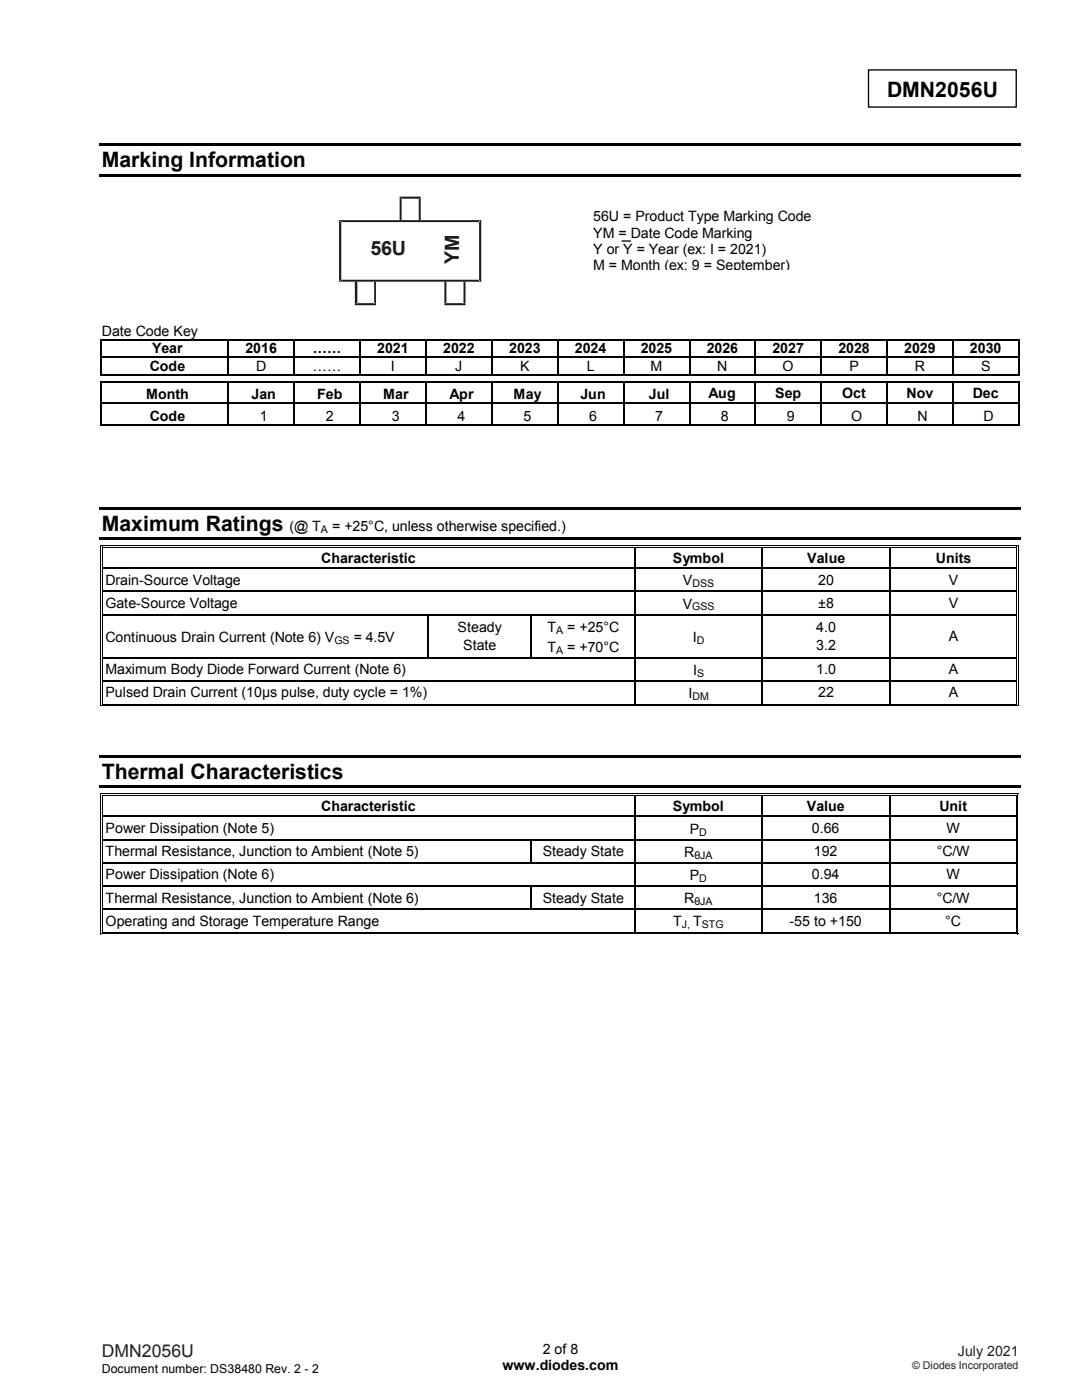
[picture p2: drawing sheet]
<svg xmlns="http://www.w3.org/2000/svg" width="216mm" height="279mm" viewBox="0 0 216 279" stroke-linecap="round" stroke-linejoin="round" font-family="sans-serif">
<defs><g id="words">
<g font-size="4.2">
<text x="177" y="19.3">DMN2056U</text>
<text x="20.3" y="33.4">Marking Information</text>
<text x="20.3" y="106">Maximum Ratings</text>
<text x="20.3" y="155.5">Thermal Characteristics</text>
</g>
<g font-size="3.9" fill="#1f1a17">
<text x="74" y="51">56U</text>
<text x="91.6" y="52.7" transform="rotate(-90 91.6 52.7)">YM</text>
</g>
<text font-size="3.5" fill="#231f20" x="20.3" y="270.9">DMN2056U</text>
<g font-size="2.8">
<text x="118.4" y="44.2">56U = Product Type Marking Code</text>
<text x="118.4" y="47.5">YM = Date Code Marking</text>
<text x="118.4" y="50.7">Y or Y = Year (ex: I = 2021)</text>
<text x="118.4" y="53.9">M = Month (ex: 9 = September)</text>
<text x="20.3" y="67">Date Code Key</text>
<text x="30.4" y="70.5">Year</text>
<text x="49" y="70.5">2016</text>
<text x="62.4" y="70.5">……</text>
<text x="75.3" y="70.5">2021</text>
<text x="88.4" y="70.5">2022</text>
<text x="101.6" y="70.5">2023</text>
<text x="114.7" y="70.5">2024</text>
<text x="127.8" y="70.5">2025</text>
<text x="141" y="70.5">2026</text>
<text x="154.1" y="70.5">2027</text>
<text x="167.3" y="70.5">2028</text>
<text x="180.4" y="70.5">2029</text>
<text x="193.5" y="70.5">2030</text>
<text x="29.9" y="74">Code</text>
<text x="51.1" y="74">D</text>
<text x="62.4" y="74">……</text>
<text x="78" y="74">I</text>
<text x="90.8" y="74">J</text>
<text x="103.8" y="74">K</text>
<text x="117.1" y="74">L</text>
<text x="129.8" y="74">M</text>
<text x="143.1" y="74">N</text>
<text x="156.2" y="74">O</text>
<text x="169.5" y="74">P</text>
<text x="182.5" y="74">R</text>
<text x="195.7" y="74">S</text>
<text x="29.2" y="79.7">Month</text>
<text x="29.9" y="83.9">Code</text>
<text x="50.2" y="79.7">Jan</text>
<text x="51.9" y="84">1</text>
<text x="63.3" y="79.7">Feb</text>
<text x="65" y="84">2</text>
<text x="76.5" y="79.7">Mar</text>
<text x="78.2" y="84">3</text>
<text x="89.7" y="79.7">Apr</text>
<text x="91.3" y="84">4</text>
<text x="102.5" y="79.7">May</text>
<text x="104.4" y="84">5</text>
<text x="115.8" y="79.7">Jun</text>
<text x="117.6" y="84">6</text>
<text x="129.5" y="79.7">Jul</text>
<text x="130.7" y="84">7</text>
<text x="141.4" y="79.3">Aug</text>
<text x="143.8" y="84">8</text>
<text x="154.7" y="79.3">Sep</text>
<text x="157" y="84">9</text>
<text x="168.1" y="79.3">Oct</text>
<text x="169.8" y="84">O</text>
<text x="180.9" y="79.3">Nov</text>
<text x="183.1" y="84">N</text>
<text x="194.1" y="79.3">Dec</text>
<text x="196.2" y="84">D</text>
<text x="57.8" y="106">(@ T</text>
<text x="66.3" y="106">= +25°C, unless otherwise specified.)</text>
<text x="64.1" y="112.3">Characteristic</text>
<text x="134.3" y="112.3">Symbol</text>
<text x="161.1" y="112.3">Value</text>
<text x="186.7" y="112.3">Units</text>
<text x="21" y="116.7">Drain-Source Voltage</text>
<text x="136.3" y="116.8">V</text>
<text x="163.3" y="116.7">20</text>
<text x="189.4" y="116.7">V</text>
<text x="21" y="121.3">Gate-Source Voltage</text>
<text x="136.2" y="121.5">V</text>
<text x="163.3" y="121.3">±8</text>
<text x="189.4" y="121.3">V</text>
<text x="21" y="128.1">Continuous Drain Current (Note 6) V</text>
<text x="70.6" y="128.1">= 4.5V</text>
<text x="91.3" y="126.2">Steady</text>
<text x="92.4" y="129.8">State</text>
<text x="109.2" y="130.1">T</text>
<text x="109.2" y="126.1">T</text>
<text x="113.2" y="130.1">= +70°C</text>
<text x="113.2" y="126.1">= +25°C</text>
<text x="138.2" y="128.1">I</text>
<text x="162.9" y="126.2">4.0</text>
<text x="162.9" y="129.8">3.2</text>
<text x="189.4" y="128">A</text>
<text x="21" y="134.6">Maximum Body Diode Forward Current (Note 6)</text>
<text x="138.3" y="134.7">I</text>
<text x="162.9" y="134.6">1.0</text>
<text x="189.4" y="134.6">A</text>
<text x="21" y="139.2">Pulsed Drain Current (10µs pulse, duty cycle = 1%)</text>
<text x="137.4" y="139.4">I</text>
<text x="163.3" y="139.2">22</text>
<text x="189.4" y="139.2">A</text>
<text x="64.1" y="161.8">Characteristic</text>
<text x="134.2" y="161.8">Symbol</text>
<text x="161" y="161.8">Value</text>
<text x="187.5" y="161.8">Unit</text>
<text x="21.1" y="166.2">Power Dissipation (Note 5)</text>
<text x="137.6" y="166.4">P</text>
<text x="162" y="166.2">0.66</text>
<text x="188.8" y="166.2">W</text>
<text x="21.1" y="170.9">Thermal Resistance, Junction to Ambient (Note 5)</text>
<text x="108.3" y="170.9">Steady State</text>
<text x="136.5" y="171">R</text>
<text x="162.4" y="170.9">192</text>
<text x="186.9" y="170.9">°C/W</text>
<text x="21.1" y="175.5">Power Dissipation (Note 6)</text>
<text x="137.6" y="175.6">P</text>
<text x="162" y="175.5">0.94</text>
<text x="188.8" y="175.5">W</text>
<text x="21.1" y="180.1">Thermal Resistance, Junction to Ambient (Note 6)</text>
<text x="21.1" y="184.7">Operating and Storage Temperature Range</text>
<text x="108.3" y="180.1">Steady State</text>
<text x="134.3" y="184.9">T</text>
<text x="136.5" y="180.3">R</text>
<text x="138.3" y="184.9">T</text>
<text x="157.6" y="184.7">-55 to +150</text>
<text x="162.4" y="180.1">136</text>
<text x="186.9" y="180.1">°C/W</text>
<text x="188.6" y="184.7">°C</text>
<text x="100.3" y="273.4">www.diodes.com</text>
<text x="108.3" y="270.2">2 of 8</text>
</g>
<text font-size="2.8" fill="#231f20" x="191.1" y="270.6">July 2021</text>
<text font-size="2.5" x="20.3" y="274">Document number: DS38480 Rev. 2 - 2</text>
<g font-size="2.1">
<text x="64.1" y="106.3">A</text>
<text x="138.2" y="117.2">DSS</text>
<text x="138.1" y="121.8">GSS</text>
<text x="66.7" y="128.4">GS</text>
<text x="111" y="126.4">A</text>
<text x="111" y="130.5">A</text>
<text x="139" y="128.4">D</text>
<text x="139.1" y="135">S</text>
<text x="138.2" y="139.7">DM</text>
<text x="139.5" y="166.8">D</text>
<text x="138.6" y="171.4">θJA</text>
<text x="139.5" y="176">D</text>
<text x="136.1" y="185.2">J,</text>
<text x="138.6" y="180.6">θJA</text>
<text x="140" y="185.2">STG</text>
</g>
<text font-size="2.1" fill="#231f20" x="182" y="273.2">© Diodes Incorporated</text>
</g></defs>
<path d="M173.3 14h29.5v7.4h-29.5z" fill-rule="evenodd" fill="#fff" stroke="#000" stroke-width=".26"/>
<g fill="#000">
<path d="M19.8 28.6h183.9v.5h-183.9z" fill-rule="evenodd"/>
<path d="M19.8 34.7h183.9v.5h-183.9z" fill-rule="evenodd"/>
<path d="M19.8 101.1h183.9v.5h-183.9z" fill-rule="evenodd"/>
<path d="M19.8 107.2h183.9v.5h-183.9z" fill-rule="evenodd"/>
<path d="M19.8 150.7h183.9v.5h-183.9z" fill-rule="evenodd"/>
<path d="M19.8 156.8h183.9v.5h-183.9z" fill-rule="evenodd"/>
</g>
<g fill="#000">
<path d="M20.1 67.7h.3v.2h-.3zM20.1 71.2h.3v.3h-.3zM20.1 74.7h.3v.3h-.3zM20.1 76.2h.3v.3h-.3zM45.4 67.7h.2v.2h-.2zM45.4 71.2h.2v.3h-.2zM45.4 74.7h.2v.3h-.2zM45.4 76.2h.2v.3h-.2zM58.5 67.7h.3v.2h-.3zM58.5 71.2h.3v.3h-.3zM58.5 74.7h.3v.3h-.3zM58.5 76.2h.3v.3h-.3z"/>
<path d="M71.7 67.7h.3v.2h-.3zM71.7 71.2h.3v.3h-.3zM71.7 74.7h.3v.3h-.3zM71.7 76.2h.3v.3h-.3zM84.9 67.7h.2v.2h-.2zM84.9 71.2h.2v.3h-.2zM84.9 74.7h.2v.3h-.2zM84.9 76.2h.2v.3h-.2zM98 67.7h.3v.2h-.3zM98 71.2h.3v.3h-.3zM98 74.7h.3v.3h-.3zM98 76.2h.3v.3h-.3z"/>
<path d="M111.2 67.7h.2v.2h-.2zM111.2 71.2h.2v.3h-.2zM111.2 74.7h.2v.3h-.2zM111.2 76.2h.2v.3h-.2zM124.3 76.2h.2v.3h-.2zM124.3 67.7h.3v.2h-.3zM124.3 71.2h.3v.3h-.3zM124.3 74.7h.3v.3h-.3zM137.5 67.7h.2v.2h-.2zM137.5 71.2h.2v.3h-.2zM137.5 74.7h.2v.3h-.2zM137.5 76.2h.2v.3h-.2z"/>
<path d="M150.6 67.7h.2v.2h-.2zM150.6 71.2h.2v.3h-.2zM150.6 74.7h.2v.3h-.2zM150.6 76.2h.2v.3h-.2zM163.7 76.2h.3v.3h-.3zM163.7 67.7h.3v.2h-.3zM163.7 71.2h.3v.3h-.3zM163.7 74.7h.3v.3h-.3zM176.9 67.7h.2v.2h-.2zM176.9 71.2h.2v.3h-.2zM176.9 74.7h.2v.3h-.2zM176.9 76.2h.2v.3h-.2z"/>
<path d="M190 76.2h.2v.3h-.2zM190 67.7h.3v.2h-.3zM190 71.2h.3v.3h-.3zM190 74.7h.3v.3h-.3zM203.2 67.7h.2v.2h-.2zM203.2 71.2h.2v.3h-.2zM203.2 74.7h.2v.3h-.2zM203.2 76.2h.2v.3h-.2zM20.1 80.4h.3v.2h-.3zM20.1 84.6h.3v.3h-.3zM45.4 80.4h.2v.2h-.2zM45.4 84.6h.2v.3h-.2z"/>
<path d="M58.5 80.4h.3v.2h-.3zM58.5 84.6h.3v.3h-.3zM71.7 80.4h.3v.2h-.3zM71.7 84.6h.3v.3h-.3zM84.9 80.4h.2v.2h-.2zM84.9 84.6h.2v.3h-.2zM98 80.4h.3v.2h-.3zM98 84.6h.3v.3h-.3zM111.2 80.4h.2v.2h-.2zM111.2 84.6h.2v.3h-.2zM124.3 80.4h.2v.2h-.2zM124.3 84.6h.2v.3h-.2z"/>
<path d="M137.5 80.4h.2v.2h-.2zM137.5 84.6h.2v.3h-.2zM150.6 80.4h.2v.2h-.2zM150.6 84.6h.2v.3h-.2zM163.7 80.4h.3v.2h-.3zM163.7 84.6h.3v.3h-.3zM176.9 80.4h.2v.2h-.2zM176.9 84.6h.2v.3h-.2zM190 80.4h.2v.2h-.2zM190 84.6h.2v.3h-.2zM203.2 80.4h.2v.2h-.2zM203.2 84.6h.2v.3h-.2z"/>
<path d="M20.1 108.8h.1v.5h-.1zM20.1 108.8h.5v.2h-.5zM20.1 113.3h.1v.2h-.1zM20.1 117.9h.1v.3h-.1zM20.4 109.1h.2v.2h-.2zM20.4 113.3h.2v.2h-.2zM20.4 117.9h.2v.3h-.2zM126.6 109.3h.2zM126.6 108.8h.5v.2h-.5zM126.6 109.1h.5v.2h-.5zM126.6 113.3h.2v.2h-.2zM126.6 117.9h.2v.3h-.2z"/>
<path d="M152 109.3h.2zM152 108.8h.5v.2h-.5zM152 109.1h.5v.2h-.5zM152 113.3h.2v.2h-.2zM152 117.9h.2v.3h-.2zM177.4 109.3h.3zM177.4 108.8h.5v.2h-.5zM177.4 109.1h.5v.2h-.5zM177.4 113.3h.3v.2h-.3zM177.4 117.9h.3v.3h-.3zM202.7 108.8h.5v.2h-.5zM202.7 109.1h.2v.2h-.2z"/>
<path d="M202.7 113.3h.2v.2h-.2zM202.7 117.9h.2v.3h-.2zM203.1 108.8h.1v.5h-.1zM203.1 113.3h.1v.2h-.1zM203.1 117.9h.1v.3h-.1zM20.1 122.5h.1v.3h-.1zM20.1 131.1h.1v.3h-.1zM20.1 135.8h.1v.2h-.1zM20.4 122.5h.2v.3h-.2zM20.4 131.1h.2v.3h-.2zM20.4 135.8h.2v.2h-.2zM85.3 122.5h.3v.3h-.3z"/>
<path d="M85.3 131.1h.3v.3h-.3zM105.9 122.5h.3v.3h-.3zM105.9 131.1h.3v.3h-.3zM126.6 122.5h.2v.3h-.2zM126.6 131.1h.2v.3h-.2zM126.6 135.8h.2v.2h-.2zM152 122.5h.2v.3h-.2zM152 131.1h.2v.3h-.2zM152 135.8h.2v.2h-.2zM177.4 122.5h.3v.3h-.3zM177.4 131.1h.3v.3h-.3zM177.4 135.8h.3v.2h-.3z"/>
<path d="M202.7 122.5h.2v.3h-.2zM202.7 131.1h.2v.3h-.2zM202.7 135.8h.2v.2h-.2zM203.1 122.5h.1v.3h-.1zM203.1 131.1h.1v.3h-.1zM203.1 135.8h.1v.2h-.1zM20.1 140.4h.1v.5h-.1zM20.1 140.8h.5v.1h-.5zM20.1 158.4h.1v.5h-.1zM20.1 158.4h.5v.1h-.5zM20.4 140.4h.2v.2h-.2zM20.4 158.7h.2v.2h-.2z"/>
<path d="M126.6 140.4h.5v.2h-.5zM126.6 140.8h.5v.1h-.5zM126.6 158.9h.2zM126.6 158.4h.5v.1h-.5zM126.6 158.7h.5v.2h-.5zM152 140.4h.5v.2h-.5zM152 140.8h.5v.1h-.5zM152 158.9h.2zM152 158.4h.5v.1h-.5zM152 158.7h.5v.2h-.5zM177.4 158.9h.2zM177.4 158.4h.5v.1h-.5z"/>
<path d="M177.4 158.7h.5v.2h-.5zM177.4 140.4h.5v.2h-.5zM177.4 140.8h.5v.1h-.5zM202.7 158.4h.5v.1h-.5zM202.7 158.7h.2v.2h-.2zM202.7 140.8h.5v.1h-.5zM202.7 140.4h.2v.2h-.2zM203 158.4h.2v.5h-.2zM203.1 140.4h.1v.5h-.1zM20.1 162.8h.1v.3h-.1zM20.1 167.5h.1v.2h-.1zM20.1 172.1h.1v.2h-.1z"/>
<path d="M20.1 176.7h.1v.3h-.1zM20.4 162.8h.2v.3h-.2zM20.4 167.5h.2v.2h-.2zM20.4 172.1h.2v.2h-.2zM20.4 176.7h.2v.3h-.2zM105.9 167.5h.3v.2h-.3zM105.9 172.1h.3v.2h-.3zM105.9 176.7h.3v.3h-.3zM126.6 162.8h.2v.3h-.2zM126.6 167.5h.2v.2h-.2zM126.6 172.1h.2v.2h-.2zM126.6 176.7h.2v.3h-.2z"/>
<path d="M152 162.8h.2v.3h-.2zM152 167.5h.2v.2h-.2zM152 172.1h.2v.2h-.2zM152 176.7h.2v.3h-.2zM177.4 162.8h.2v.3h-.2zM177.4 167.5h.2v.2h-.2zM177.4 172.1h.2v.2h-.2zM177.4 176.7h.2v.3h-.2zM202.7 162.8h.2v.3h-.2zM202.7 167.5h.2v.2h-.2zM202.7 172.1h.2v.2h-.2zM202.7 176.7h.2v.3h-.2z"/>
<path d="M203 162.8h.2v.3h-.2zM203 167.5h.2v.2h-.2zM203 172.1h.2v.2h-.2zM203 176.7h.2v.3h-.2zM20.1 181.3h.1v.3h-.1zM20.1 186h.1v.5h-.1zM20.1 186.3h.5v.2h-.5zM20.4 181.3h.2v.3h-.2zM20.4 186h.2v.1h-.2zM105.9 181.3h.3v.3h-.3zM126.6 181.3h.2v.3h-.2zM126.6 186h.5v.1h-.5z"/>
<path d="M126.6 186.3h.5v.2h-.5zM152 181.3h.2v.3h-.2zM152 186h.5v.1h-.5zM152 186.3h.5v.2h-.5zM177.4 181.3h.2v.3h-.2zM177.4 186h.5v.1h-.5zM177.4 186.3h.5v.2h-.5zM202.7 181.3h.2v.3h-.2zM202.7 186.3h.5v.2h-.5zM202.7 186h.2v.1h-.2zM203 181.3h.2v.3h-.2zM203 186h.2v.5h-.2z"/>
</g>
<g fill="none" stroke="#000" stroke-width=".25">
<path d="M20.2 67.9v3.3M20.2 71.5v3.2M20.2 76.5v3.9M20.4 67.8h25M20.4 71.3h25M20.4 74.8h25M20.4 76.3h25M45.5 67.9v3.3M45.5 71.5v3.2M45.5 76.5v3.9M45.6 67.8h12.9M45.6 71.3h12.9"/>
<path d="M45.6 74.8h12.9M45.6 76.3h12.9M58.7 67.9v3.3M58.7 71.5v3.2M58.7 76.5v3.9M58.8 67.8h12.9M58.8 71.3h12.9M58.8 74.8h12.9M58.8 76.3h12.9M71.8 67.9v3.3M71.8 71.5v3.2M71.8 76.5v3.9"/>
<path d="M72 67.8h12.9M72 71.3h12.9M72 74.8h12.9M72 76.3h12.9M85 67.9v3.3M85 71.5v3.2M85 76.5v3.9M85.1 67.8h12.9M85.1 71.3h12.9M85.1 74.8h12.9M85.1 76.3h12.9M98.1 67.9v3.3"/>
<path d="M98.1 71.5v3.2M98.1 76.5v3.9M98.3 67.8h12.9M98.3 71.3h12.9M98.3 74.8h12.9M98.3 76.3h12.9M111.3 67.9v3.3M111.3 71.5v3.2M111.3 76.5v3.9M111.4 67.8h12.9M111.4 71.3h12.9M111.4 74.8h12.9"/>
<path d="M111.4 76.3h12.9M124.4 76.5v3.9M124.5 67.9v3.3M124.5 71.5v3.2M124.5 76.3h13M124.6 67.8h12.9M124.6 71.3h12.9M124.6 74.8h12.9M137.6 67.9v3.3M137.6 71.5v3.2M137.6 76.5v3.9M137.7 67.8h12.9"/>
<path d="M137.7 71.3h12.9M137.7 74.8h12.9M137.7 76.3h12.9M150.7 67.9v3.3M150.7 71.5v3.2M150.7 76.5v3.9M150.8 67.8h12.9M150.8 71.3h12.9M150.8 74.8h12.9M150.8 76.3h12.9M163.8 76.5v3.9M163.9 67.9v3.3"/>
<path d="M163.9 71.5v3.2M164 76.3h12.9M164 67.8h12.9M164 71.3h12.9M164 74.8h12.9M177 67.9v3.3M177 71.5v3.2M177 76.5v3.9M177.1 67.8h12.9M177.1 71.3h12.9M177.1 74.8h12.9M177.1 76.3h12.9"/>
<path d="M190.1 76.5v3.9M190.2 67.9v3.3M190.2 71.5v3.2M190.2 76.3h13M190.3 67.8h12.9M190.3 71.3h12.9M190.3 74.8h12.9M203.3 67.9v3.3M203.3 71.5v3.2M203.3 76.5v3.9M20.2 80.6v4M20.4 80.5h25"/>
<path d="M20.4 84.8h25M45.5 80.6v4M45.6 80.5h12.9M45.6 84.8h12.9M58.7 80.6v4M58.8 80.5h12.9M58.8 84.8h12.9M71.8 80.6v4M72 80.5h12.9M72 84.8h12.9M85 80.6v4M85.1 80.5h12.9"/>
<path d="M85.1 84.8h12.9M98.1 80.6v4M98.3 80.5h12.9M98.3 84.8h12.9M111.3 80.6v4M111.4 80.5h12.9M111.4 84.8h12.9M124.4 80.6v4M124.5 80.5h13M124.5 84.8h13M137.6 80.6v4M137.7 80.5h12.9"/>
<path d="M137.7 84.8h12.9M150.7 80.6v4M150.8 80.5h12.9M150.8 84.8h12.9M163.8 80.6v4M164 80.5h12.9M164 84.8h12.9M177 80.6v4M177.1 80.5h12.9M177.1 84.8h12.9M190.1 80.6v4M190.2 80.5h13"/>
<path d="M190.2 84.8h13M203.3 80.6v4M20.6 113.4h106M20.6 118h106M126.7 109.3v4M126.7 113.5v4.4M126.7 118.2v4.3M126.8 113.4h25.2M126.8 118h25.2M152.1 109.3v4M152.1 113.5v4.4M152.1 118.2v4.3"/>
<path d="M152.2 113.4h25.2M152.2 118h25.2M177.5 109.3v4M177.5 113.5v4.4M177.5 118.2v4.3M177.7 113.4h25M177.7 118h25M20.6 122.6h64.7M20.6 131.3h64.7M20.6 135.9h106M85.4 122.8v8.3M85.6 122.6h20.3"/>
<path d="M85.6 131.3h20.3M106 122.8v8.3M106.2 122.6h20.4M106.2 131.3h20.4M126.7 122.8v8.3M126.7 131.4v4.4M126.7 136v4.4M126.8 122.6h25.2M126.8 131.3h25.2M126.8 135.9h25.2M152.1 122.8v8.3M152.1 131.4v4.4"/>
<path d="M152.1 136v4.4M152.2 122.6h25.2M152.2 131.3h25.2M152.2 135.9h25.2M177.5 122.8v8.3M177.5 131.4v4.4M177.5 136v4.4M177.7 122.6h25M177.7 131.3h25M177.7 135.9h25M126.7 158.9v3.9M152.1 158.9v3.9"/>
<path d="M177.5 158.9v3.9M20.6 162.9h106M20.6 167.6h85.3M20.6 172.2h85.3M20.6 176.8h85.3M106 167.7v4.4M106 177v4.3M106.2 167.6h20.4M106.2 172.2h20.4M106.2 176.8h20.4M126.7 163.1v4.4M126.7 167.7v4.4"/>
<path d="M126.7 172.3v4.4M126.7 177v4.3M126.8 162.9h25.2M126.8 167.6h25.2M126.8 172.2h25.2M126.8 176.8h25.2M152.1 163.1v4.4M152.1 167.7v4.4M152.1 172.3v4.4M152.1 177v4.3M152.2 162.9h25.2M152.2 167.6h25.2"/>
<path d="M152.2 172.2h25.2M152.2 176.8h25.2M177.5 163.1v4.4M177.5 167.7v4.4M177.5 172.3v4.4M177.5 177v4.3M177.6 162.9h25.1M177.6 167.6h25.1M177.6 172.2h25.1M177.6 176.8h25.1M20.6 181.4h85.3M106.2 181.4h20.4"/>
<path d="M126.7 181.6v4.4M126.8 181.4h25.2M152.1 181.6v4.4M152.2 181.4h25.2M177.5 181.6v4.4M177.6 181.4h25.1"/>
</g>
<g fill="none" stroke="#000" stroke-width=".2">
<path d="M20.2 109.3v4M20.2 113.5v4.4M20.2 118.2v4.3M20.5 109.3v4M20.5 113.5v4.4M20.5 118.2v4.3M20.6 108.9h106M20.6 109.2h106M127.1 108.9h24.9M127.1 109.2h24.9M152.5 108.9h24.9M152.5 109.2h24.9"/>
<path d="M177.9 108.9h24.8M177.9 109.2h24.8M202.8 109.3v4M202.8 113.5v4.4M202.8 118.2v4.3M203.2 109.3v4M203.2 113.5v4.4M203.2 118.2v4.3M20.2 122.8v8.3M20.2 131.4v4.4M20.2 136v4.4M20.5 122.8v8.3"/>
<path d="M20.5 131.4v4.4M20.5 136v4.4M202.8 122.8v8.3M202.8 131.4v4.4M202.8 136v4.4M203.2 122.8v8.3M203.2 131.4v4.4M203.2 136v4.4M20.2 158.9v3.9M20.5 158.9v3.9M20.6 140.8h106M20.6 140.5h106"/>
<path d="M20.6 158.5h106M20.6 158.8h106M127.1 140.8h24.9M127.1 140.5h24.9M127.1 158.5h24.9M127.1 158.8h24.9M152.5 140.8h24.9M152.5 140.5h24.9M152.5 158.5h24.9M152.5 158.8h24.9M177.9 158.5h24.8M177.9 158.8h24.8"/>
<path d="M177.9 140.8h24.8M177.9 140.5h24.8M202.8 158.9v3.9M203.1 158.9v3.9M20.2 163.1v4.4M20.2 167.7v4.4M20.2 172.3v4.4M20.2 177v4.3M20.5 163.1v4.4M20.5 167.7v4.4M20.5 172.3v4.4M20.5 177v4.3"/>
<path d="M202.8 163.1v4.4M202.8 167.7v4.4M202.8 172.3v4.4M202.8 177v4.3M203.1 163.1v4.4M203.1 167.7v4.4M203.1 172.3v4.4M203.1 177v4.3M20.2 181.6v4.4M20.5 181.6v4.4M20.6 186.4h106M20.6 186.1h106"/>
<path d="M127.1 186.4h24.9M127.1 186.1h24.9M152.5 186.4h24.9M152.5 186.1h24.9M177.9 186.4h24.8M177.9 186.1h24.8M202.8 181.6v4.4M203.1 181.6v4.4"/>
</g>
<g fill="#1f1a17">
<path d="M67.9 43.9h27.9v.4h-27.9zM95.8 43.9h.2v.2h-.2zM95.6 44.1h.4v11.9h-.4zM95.8 56h.2v.2h-.2zM67.9 55.8h27.9v.4h-27.9zM67.7 56h.2v.2h-.2zM67.7 44.1h.4v11.9h-.4zM67.7 43.9h.2v.2h-.2z" fill-rule="evenodd"/>
<path d="M83.6 39.5h.3v4.4h-.3zM83.7 39.2h.2v.3h-.2zM80 39.2h3.7v.5h-3.7zM79.7 39.2h.3v.3h-.3zM79.7 39.5h.4v4.4h-.4z" fill-rule="evenodd"/>
<path d="M70.8 56.2h.5v4.5h-.5zM70.8 60.7h.3v.2h-.3zM71.1 60.5h3.7v.4h-3.7zM74.8 60.7h.2v.2h-.2zM74.7 56.2h.3v4.5h-.3z" fill-rule="evenodd"/>
<path d="M88.7 56.2h.4v4.5h-.4zM88.7 60.7h.2v.2h-.2zM88.9 60.5h3.8v.4h-3.8zM92.7 60.7h.2v.2h-.2zM92.5 56.2h.4v4.5h-.4z" fill-rule="evenodd"/>
</g>
<path d="M124.1 48.1h1.7" fill="none" stroke="#000" stroke-width=".26"/>
<use href="#words"/>
</svg>
